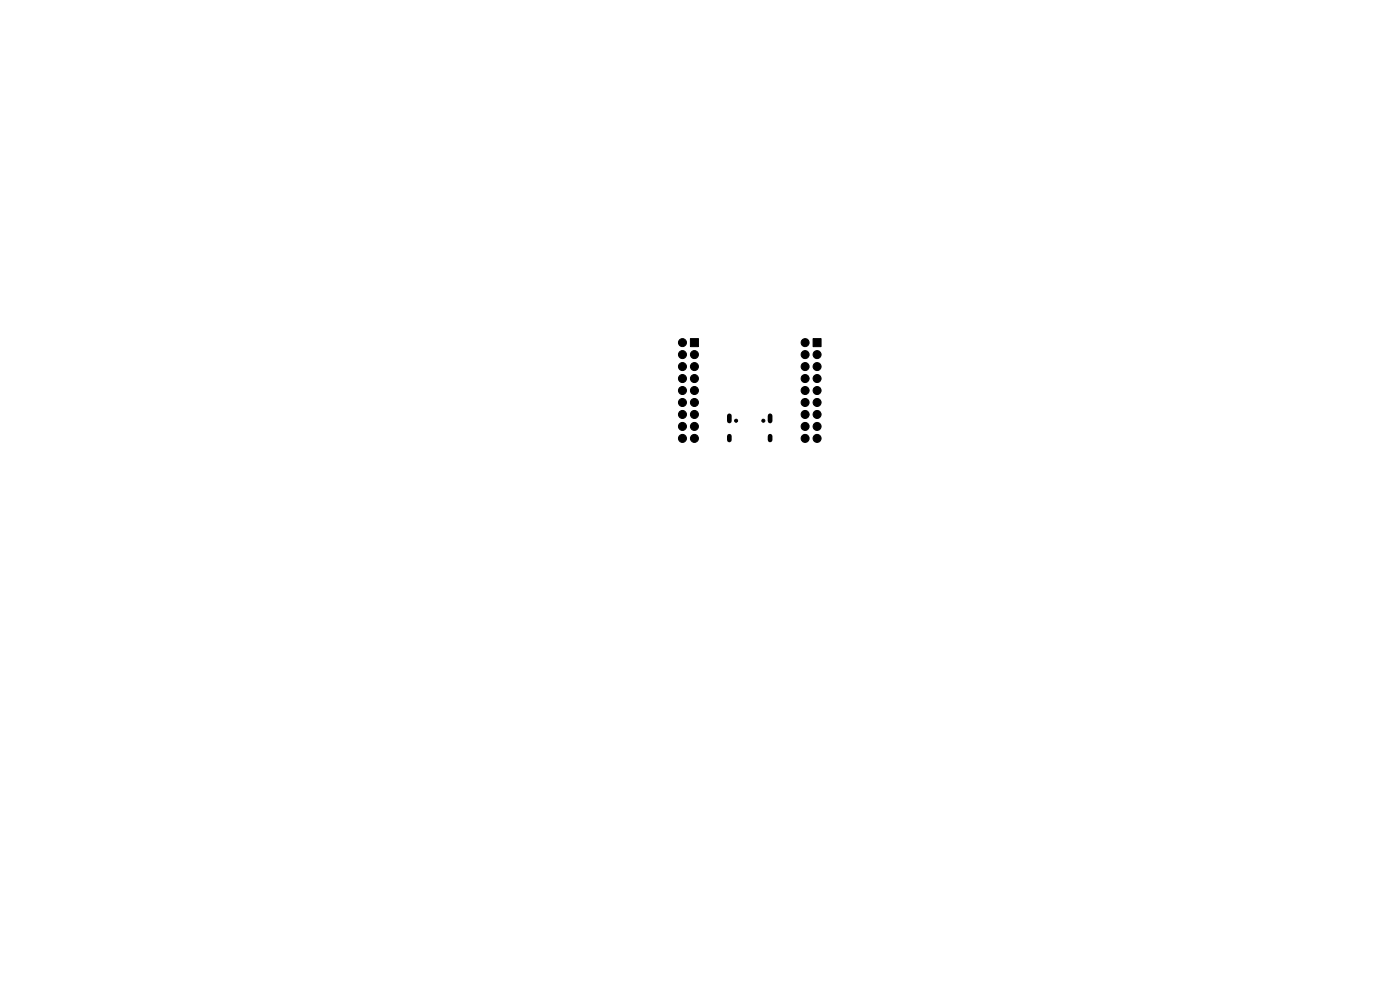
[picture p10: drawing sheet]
<svg xmlns="http://www.w3.org/2000/svg" width="297mm" height="210mm" viewBox="0 0 297 210" stroke-linecap="round" stroke-linejoin="round" font-family="sans-serif">
<g fill="#000" stroke="#000" stroke-width=".21">
<path d="M146.5 71.8h1.7v1.7h-1.7zM172.5 71.8h1.7v1.7h-1.7z"/>
<circle cx="144.8" cy="75.2" r=".85"/>
<circle cx="144.8" cy="72.7" r=".85"/>
<circle cx="144.8" cy="77.8" r=".85"/>
<circle cx="147.3" cy="77.8" r=".85"/>
<circle cx="147.3" cy="75.2" r=".85"/>
<circle cx="170.8" cy="72.7" r=".85"/>
<circle cx="170.8" cy="75.2" r=".85"/>
<circle cx="170.8" cy="77.8" r=".85"/>
<circle cx="173.3" cy="77.8" r=".85"/>
<circle cx="173.3" cy="75.2" r=".85"/>
<circle cx="144.8" cy="80.3" r=".85"/>
<circle cx="144.8" cy="82.8" r=".85"/>
<circle cx="144.8" cy="93" r=".85"/>
<circle cx="144.8" cy="90.5" r=".85"/>
<circle cx="144.8" cy="85.4" r=".85"/>
<circle cx="144.8" cy="87.9" r=".85"/>
<circle cx="147.3" cy="80.3" r=".85"/>
<circle cx="147.3" cy="85.4" r=".85"/>
<circle cx="147.3" cy="93" r=".85"/>
<circle cx="147.3" cy="82.8" r=".85"/>
<circle cx="147.3" cy="90.5" r=".85"/>
<circle cx="147.3" cy="87.9" r=".85"/>
<circle cx="156.2" cy="89.2" r=".32"/>
<circle cx="161.9" cy="89.2" r=".32"/>
<circle cx="170.8" cy="80.3" r=".85"/>
<circle cx="170.8" cy="85.4" r=".85"/>
<circle cx="170.8" cy="82.8" r=".85"/>
<circle cx="170.8" cy="93" r=".85"/>
<circle cx="170.8" cy="87.9" r=".85"/>
<circle cx="170.8" cy="90.5" r=".85"/>
<circle cx="173.3" cy="87.9" r=".85"/>
<circle cx="173.3" cy="80.3" r=".85"/>
<circle cx="173.3" cy="85.4" r=".85"/>
<circle cx="173.3" cy="90.5" r=".85"/>
<circle cx="173.3" cy="82.8" r=".85"/>
<circle cx="173.3" cy="93" r=".85"/>
</g>
<path d="M154.7 88.2v1.1M154.7 92.5v.8M163.4 88.2v1.1M163.4 92.5v.8" fill="none" stroke="#000" stroke-width="1"/>
</svg>
